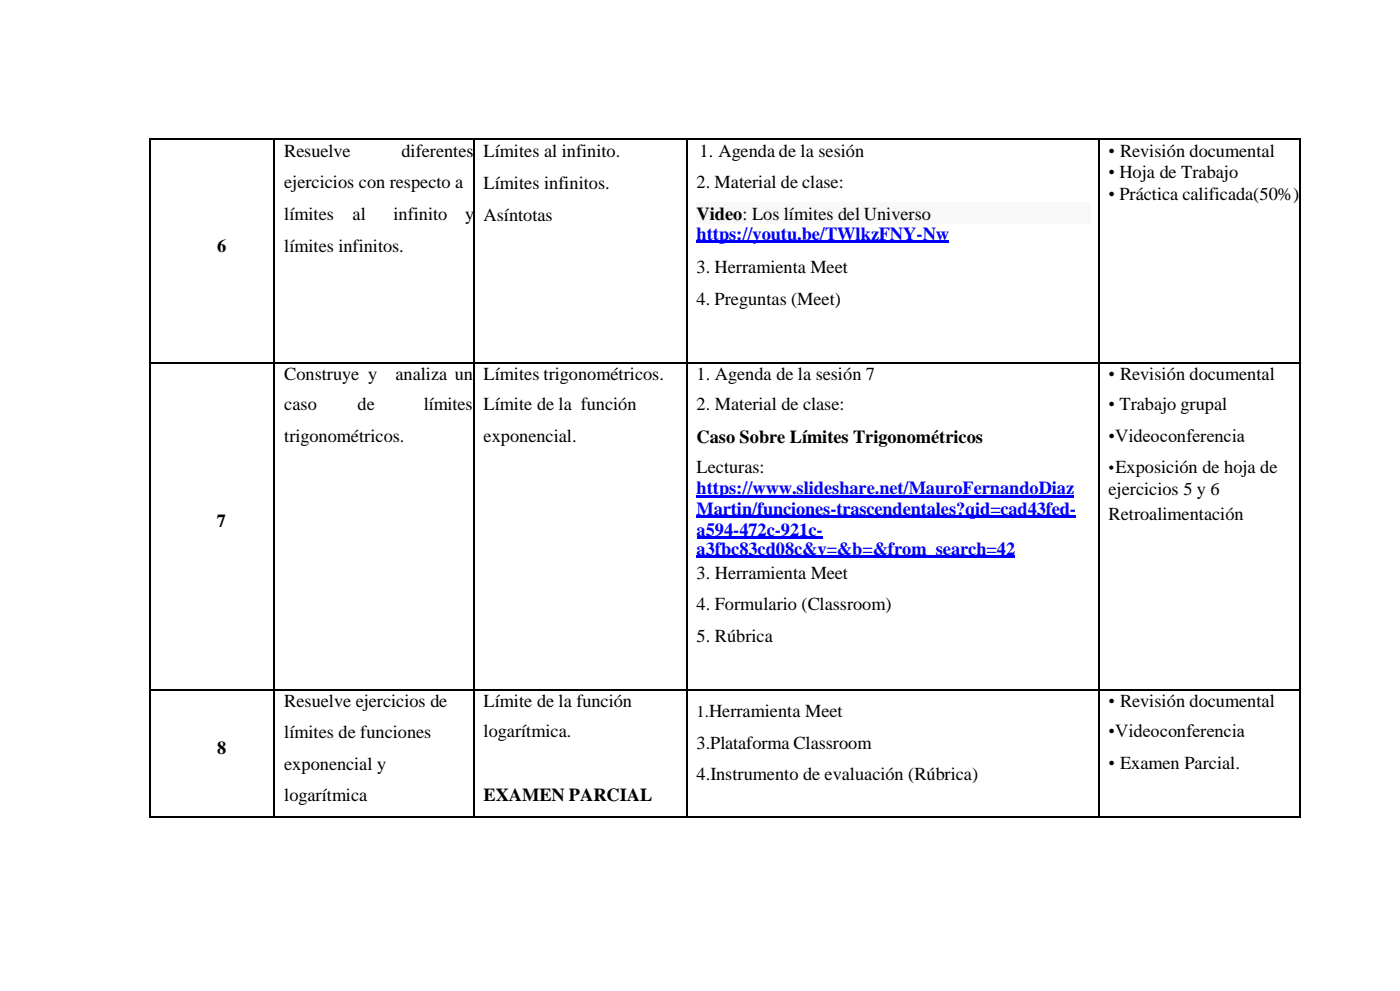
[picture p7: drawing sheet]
<svg xmlns="http://www.w3.org/2000/svg" width="297mm" height="210mm" viewBox="0 0 297 210" stroke-linecap="round" stroke-linejoin="round" font-family="sans-serif">
<defs><g id="words">
<g font-size="3.9">
<text x="60.3" y="33.3">Resuelve</text>
<text x="85.2" y="33.3">diferentes</text>
<text x="102.7" y="33.3">Límites al infinito.</text>
<text x="148.5" y="33.2">1. Agenda de la sesión</text>
<text x="235.4" y="33.2">• Revisión documental</text>
<text x="60.3" y="40">ejercicios con respecto a</text>
<text x="102.7" y="40.1">Límites infinitos.</text>
<text x="147.9" y="40">2. Material de clase:</text>
<text x="235.4" y="37.9">• Hoja de Trabajo</text>
<text x="60.3" y="46.7">límites</text>
<text x="74.9" y="46.7">al</text>
<text x="83.5" y="46.7">infinito</text>
<text x="98.7" y="46.7">y</text>
<text x="102.7" y="46.8">Asíntotas</text>
<text x="147.9" y="46.6">Video: Los límites del Universo</text>
<text x="235.4" y="42.5">• Práctica calificada(50%)</text>
<text x="46.1" y="53.6">6</text>
<text x="60.3" y="53.4">límites infinitos.</text>
<text x="147.9" y="57.8">3. Herramienta Meet</text>
<text x="147.9" y="64.6">4. Preguntas (Meet)</text>
<text x="60.3" y="80.6">Construye y</text>
<text x="84" y="80.6">analiza un</text>
<text x="102.7" y="80.6">Límites trigonométricos.</text>
<text x="147.9" y="80.6">1. Agenda de la sesión 7</text>
<text x="235.4" y="80.6">• Revisión documental</text>
<text x="60.3" y="87.1">caso</text>
<text x="75.9" y="87.1">de</text>
<text x="90" y="87.1">límites</text>
<text x="102.7" y="87.1">Límite de la función</text>
<text x="147.9" y="87.1">2. Material de clase:</text>
<text x="235.4" y="87.1">• Trabajo grupal</text>
<text x="60.3" y="93.7">trigonométricos.</text>
<text x="102.7" y="93.7">exponencial.</text>
<text x="147.9" y="93.9">Caso Sobre Límites Trigonométricos</text>
<text x="235.4" y="93.7">•Videoconferencia</text>
<text x="147.9" y="100.4">Lecturas:</text>
<text x="235.4" y="104.9">ejercicios 5 y 6</text>
<text x="46" y="111.8">7</text>
<text x="235.4" y="110.3">Retroalimentación</text>
<text x="147.9" y="122.9">3. Herramienta Meet</text>
<text x="147.9" y="129.4">4. Formulario (Classroom)</text>
<text x="147.9" y="136.1">5. Rúbrica</text>
<text x="60.3" y="150">Resuelve ejercicios de</text>
<text x="102.7" y="150">Límite de la función</text>
<text x="235.4" y="150">• Revisión documental</text>
<text x="46.1" y="159.9">8</text>
<text x="60.3" y="156.5">límites de funciones</text>
<text x="102.7" y="156.4">logarítmica.</text>
<text x="147.9" y="158.9">3.Plataforma Classroom</text>
<text x="235.4" y="156.4">•Videoconferencia</text>
<text x="60.3" y="163.3">exponencial y</text>
<text x="147.9" y="165.6">4.Instrumento de evaluación (Rúbrica)</text>
<text x="235.4" y="163.1">• Examen Parcial.</text>
<text x="60.3" y="170">logarítmica</text>
<text x="102.7" y="170">EXAMEN PARCIAL</text>
</g>
<g font-size="3.9" fill="#00f">
<text x="147.9" y="51">https://youtu.be/TWlkzFNY-Nw</text>
<text x="147.9" y="104.9">https://www.slideshare.net/MauroFernandoDiaz</text>
<text x="147.9" y="109.2">Martin/funciones-trascendentales?qid=cad43fed-</text>
<text x="147.9" y="113.6">a594-472c-921c-</text>
<text x="147.9" y="117.8">a3fbc83cd08c&amp;v=&amp;b=&amp;from_search=42</text>
</g>
<g font-size="3.5">
<text x="235.4" y="100.4">•Exposición de hoja de</text>
<text x="147.9" y="152.2">1.Herramienta Meet</text>
</g>
</g></defs>
<path d="M147.9 42.8h83.7v4.7h-83.7z" fill-rule="evenodd" fill="#f8f8f8"/>
<path d="M147.9 51.1h53.5v.5h-53.5z" fill-rule="evenodd" fill="#00f"/>
<g fill="#000">
<path d="M31.7 29.4h.3v.3h-.3z" fill-rule="evenodd"/>
<path d="M31.7 29.4h.3v.3h-.3z" fill-rule="evenodd"/>
<path d="M58.1 29.4h.3v.3h-.3z" fill-rule="evenodd"/>
<path d="M100.4 29.4h.4v.3h-.4z" fill-rule="evenodd"/>
<path d="M145.7 29.4h.3v.3h-.3z" fill-rule="evenodd"/>
<path d="M233.2 29.4h.3v.3h-.3z" fill-rule="evenodd"/>
<path d="M275.9 29.4h.4v.3h-.4z" fill-rule="evenodd"/>
<path d="M275.9 29.4h.4v.3h-.4z" fill-rule="evenodd"/>
<path d="M31.7 76.9h.3v.3h-.3z" fill-rule="evenodd"/>
<path d="M58.1 76.9h.3v.3h-.3z" fill-rule="evenodd"/>
<path d="M100.4 76.9h.4v.3h-.4z" fill-rule="evenodd"/>
<path d="M145.7 76.9h.3v.3h-.3z" fill-rule="evenodd"/>
<path d="M233.2 76.9h.3v.3h-.3z" fill-rule="evenodd"/>
<path d="M275.9 76.9h.4v.3h-.4z" fill-rule="evenodd"/>
<path d="M31.7 82.4h.3v.4h-.3z" fill-rule="evenodd"/>
<path d="M31.7 89h.3v.4h-.3z" fill-rule="evenodd"/>
<path d="M58.1 82.4h.3v.4h-.3z" fill-rule="evenodd"/>
<path d="M58.1 89h.3v.4h-.3z" fill-rule="evenodd"/>
<path d="M100.4 82.4h.4v.4h-.4z" fill-rule="evenodd"/>
<path d="M100.4 89h.4v.4h-.4z" fill-rule="evenodd"/>
<path d="M145.7 82.4h.3v.4h-.3z" fill-rule="evenodd"/>
<path d="M145.7 89h.3v.4h-.3z" fill-rule="evenodd"/>
<path d="M233.2 82.4h.3v.4h-.3z" fill-rule="evenodd"/>
<path d="M233.2 89h.3v.4h-.3z" fill-rule="evenodd"/>
<path d="M275.9 82.4h.4v.4h-.4z" fill-rule="evenodd"/>
<path d="M275.9 89h.4v.4h-.4z" fill-rule="evenodd"/>
</g>
<g fill="none" stroke="#000" stroke-width=".34">
<path d="M31.8 29.7v47.2M32 29.6h26.1M58.3 29.7v47.2M58.4 29.6h42M100.6 29.7v47.2M100.8 29.6h44.9M145.9 29.7v47.2M146 29.6h87.2M233.4 29.7v47.2M233.5 29.6h42.4M276.1 29.7v47.2M31.8 77.2v5.2"/>
<path d="M32 77.1h26.1M58.3 77.2v5.2M58.4 77.1h42M100.6 77.2v5.2M100.8 77.1h44.9M145.9 77.2v5.2M146 77.1h87.2M233.4 77.2v5.2M233.5 77.1h42.4M276.1 77.2v5.2M31.8 82.8v6.2M31.8 89.4v6.4"/>
<path d="M58.3 82.8v6.2M58.3 89.4v6.4M100.6 82.8v6.2M100.6 89.4v6.4M145.9 82.8v6.2M145.9 89.4v6.4M233.4 82.8v6.2M233.4 89.4v6.4M276.1 82.8v6.2M276.1 89.4v6.4"/>
</g>
<g fill="#00f">
<path d="M147.9 105h80.2v.5h-80.2z" fill-rule="evenodd"/>
<path d="M147.9 109.3h80.6v.6h-80.6z" fill-rule="evenodd"/>
<path d="M147.9 113.7h26.7v.6h-26.7z" fill-rule="evenodd"/>
<path d="M147.9 117.8h67.6v.6h-67.6z" fill-rule="evenodd"/>
</g>
<g fill="#000">
<path d="M31.7 95.8h.3v.3h-.3z" fill-rule="evenodd"/>
<path d="M58.1 95.8h.3v.3h-.3z" fill-rule="evenodd"/>
<path d="M100.4 95.8h.4v.3h-.4z" fill-rule="evenodd"/>
<path d="M145.7 95.8h.3v.3h-.3z" fill-rule="evenodd"/>
<path d="M233.2 95.8h.3v.3h-.3z" fill-rule="evenodd"/>
<path d="M275.9 95.8h.4v.3h-.4z" fill-rule="evenodd"/>
<path d="M31.7 118.9h.3v.4h-.3z" fill-rule="evenodd"/>
<path d="M58.1 118.9h.3v.4h-.3z" fill-rule="evenodd"/>
<path d="M100.4 118.9h.4v.4h-.4z" fill-rule="evenodd"/>
<path d="M145.7 118.9h.3v.4h-.3z" fill-rule="evenodd"/>
<path d="M233.2 118.9h.3v.4h-.3z" fill-rule="evenodd"/>
<path d="M275.9 118.9h.4v.4h-.4z" fill-rule="evenodd"/>
<path d="M31.7 124.7h.3v.4h-.3z" fill-rule="evenodd"/>
<path d="M31.7 131.4h.3v.4h-.3z" fill-rule="evenodd"/>
<path d="M58.1 124.7h.3v.4h-.3z" fill-rule="evenodd"/>
<path d="M58.1 131.4h.3v.4h-.3z" fill-rule="evenodd"/>
<path d="M100.4 124.7h.4v.4h-.4z" fill-rule="evenodd"/>
<path d="M100.4 131.4h.4v.4h-.4z" fill-rule="evenodd"/>
<path d="M145.7 124.7h.3v.4h-.3z" fill-rule="evenodd"/>
<path d="M145.7 131.4h.3v.4h-.3z" fill-rule="evenodd"/>
<path d="M233.2 124.7h.3v.4h-.3z" fill-rule="evenodd"/>
<path d="M233.2 131.4h.3v.4h-.3z" fill-rule="evenodd"/>
<path d="M275.9 124.7h.4v.4h-.4z" fill-rule="evenodd"/>
<path d="M275.9 131.4h.4v.4h-.4z" fill-rule="evenodd"/>
<path d="M31.7 146.3h.3v.3h-.3z" fill-rule="evenodd"/>
<path d="M58.1 146.3h.3v.3h-.3z" fill-rule="evenodd"/>
<path d="M100.4 146.3h.4v.3h-.4z" fill-rule="evenodd"/>
<path d="M145.7 146.3h.3v.3h-.3z" fill-rule="evenodd"/>
<path d="M233.2 146.3h.3v.3h-.3z" fill-rule="evenodd"/>
<path d="M275.9 146.3h.4v.3h-.4z" fill-rule="evenodd"/>
<path d="M31.7 173.2h.3v.4h-.3z" fill-rule="evenodd"/>
<path d="M31.7 173.2h.3v.4h-.3z" fill-rule="evenodd"/>
<path d="M58.1 173.2h.3v.4h-.3z" fill-rule="evenodd"/>
<path d="M100.4 173.2h.4v.4h-.4z" fill-rule="evenodd"/>
<path d="M145.7 173.2h.3v.4h-.3z" fill-rule="evenodd"/>
<path d="M233.2 173.2h.3v.4h-.3z" fill-rule="evenodd"/>
<path d="M275.9 173.2h.4v.4h-.4z" fill-rule="evenodd"/>
<path d="M275.9 173.2h.4v.4h-.4z" fill-rule="evenodd"/>
</g>
<g fill="none" stroke="#000" stroke-width=".34">
<path d="M31.8 96.1v22.8M58.3 96.1v22.8M100.6 96.1v22.8M145.9 96.1v22.8M233.4 96.1v22.8M276.1 96.1v22.8M31.8 119.3v5.4M58.3 119.3v5.4M100.6 119.3v5.4M145.9 119.3v5.4M233.4 119.3v5.4M276.1 119.3v5.4"/>
<path d="M31.8 125.1v6.3M31.8 131.8v14.5M58.3 125.1v6.3M58.3 131.8v14.5M100.6 125.1v6.3M100.6 131.8v14.5M145.9 125.1v6.3M145.9 131.8v14.5M233.4 125.1v6.3M233.4 131.8v14.5M276.1 125.1v6.3M276.1 131.8v14.5"/>
<path d="M31.8 146.6v26.6M32 146.5h26.1M58.3 146.6v26.6M58.4 146.5h42M100.6 146.6v26.6M100.8 146.5h44.9M145.9 146.6v26.6M146 146.5h87.2M233.4 146.6v26.6M233.5 146.5h42.4M276.1 146.6v26.6M32 173.4h26.1"/>
<path d="M58.4 173.4h42M100.8 173.4h44.9M146 173.4h87.2M233.5 173.4h42.4"/>
</g>
<use href="#words"/>
</svg>
